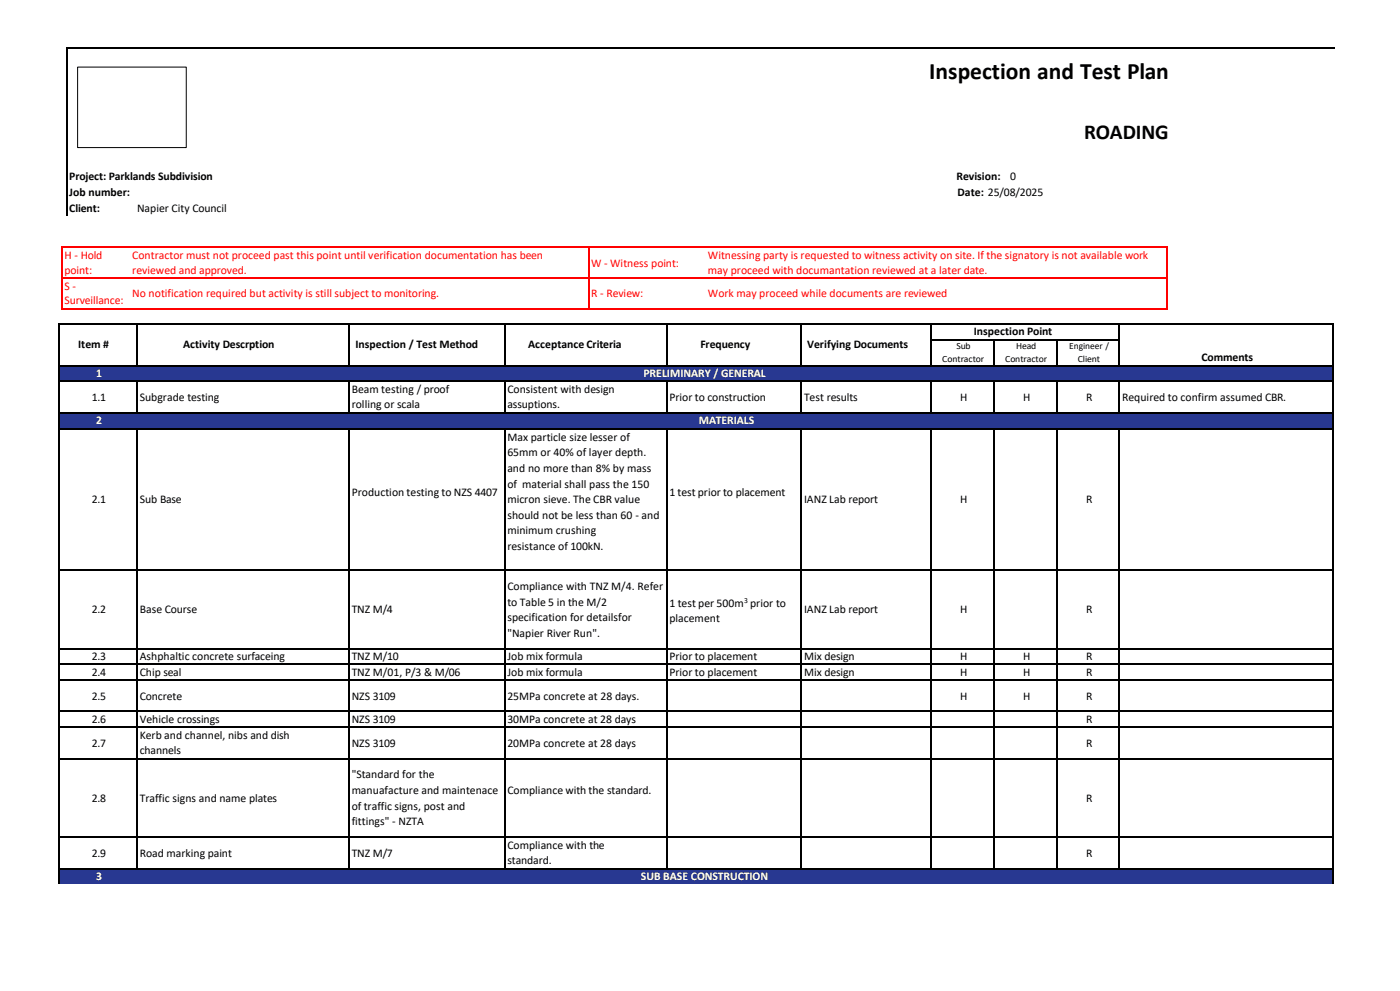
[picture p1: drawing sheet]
<svg xmlns="http://www.w3.org/2000/svg" width="420mm" height="297mm" viewBox="0 0 420 297" stroke-linecap="round" stroke-linejoin="round" font-family="sans-serif">
<defs><g id="words">
<text font-size="7.1" x="278.8" y="23.7">Inspection and Test Plan</text>
<text font-size="6.3" x="325.2" y="41.6">ROADING</text>
<g font-size="3.5">
<text x="20.8" y="54">Project: Parklands Subdivision</text>
<text x="20.8" y="58.8">Job number:</text>
<text x="286.9" y="54">Revision:</text>
<text x="287.3" y="58.8">Date: 25/08/2025</text>
<text x="303" y="54">0</text>
<text x="20.8" y="63.5">Client:</text>
<text x="41.1" y="63.5">Napier City Council</text>
<text x="292.1" y="100.5">Inspection Point</text>
<text x="23.5" y="104.4">Item #</text>
<text x="55" y="104.4">Activity Descrption</text>
<text x="106.6" y="104.4">Inspection / Test Method</text>
<text x="158.5" y="104.4">Acceptance Criteria</text>
<text x="210.1" y="104.4">Frequency</text>
<text x="242.1" y="104.4">Verifying Documents</text>
<text x="360.4" y="108.3">Comments</text>
<text x="105.5" y="117.9">Beam testing / proof</text>
<text x="152.2" y="117.9">Consistent with design</text>
<text x="27.6" y="120.2">1.1</text>
<text x="41.9" y="120.3">Subgrade testing</text>
<text x="105.5" y="122.4">rolling or scala</text>
<text x="152.2" y="122.4">assuptions.</text>
<text x="200.8" y="120.2">Prior to construction</text>
<text x="241.2" y="120.2">Test results</text>
<text x="288.1" y="120.2">H</text>
<text x="307" y="120.2">H</text>
<text x="325.9" y="120.2">R</text>
<text x="336.6" y="120.2">Required to confirm assumed CBR.</text>
<text x="152.2" y="132.1">Max particle size lesser of</text>
<text x="152.2" y="136.8">65mm or 40% of layer depth.</text>
<text x="152.2" y="141.5">and no more than 8% by mass</text>
<text x="105.5" y="148.6">Production testing to NZS 4407</text>
<text x="152.2" y="146.2">of material shall pass the 150</text>
<text x="200.8" y="148.6">1 test prior to placement</text>
<text x="27.6" y="150.9">2.1</text>
<text x="41.9" y="150.9">Sub Base</text>
<text x="152.2" y="150.8">micron sieve. The CBR value</text>
<text x="152.2" y="155.5">should not be less than 60 - and</text>
<text x="241.2" y="150.9">IANZ Lab report</text>
<text x="288.1" y="150.9">H</text>
<text x="325.9" y="150.9">R</text>
<text x="152.2" y="160.2">minimum crushing</text>
<text x="152.2" y="164.8">resistance of 100kN.</text>
<text x="152.2" y="176.9">Compliance with TNZ M/4. Refer</text>
<text x="27.6" y="183.9">2.2</text>
<text x="41.9" y="183.9">Base Course</text>
<text x="105.5" y="183.9">TNZ M/4</text>
<text x="152.2" y="181.6">to Table 5 in the M/2</text>
<text x="200.8" y="181.9">1 test per 500m prior to</text>
<text x="241.2" y="183.9">IANZ Lab report</text>
<text x="288.1" y="183.9">H</text>
<text x="325.9" y="183.9">R</text>
<text x="152.2" y="186.2">specification for detailsfor</text>
<text x="152.2" y="190.9">&quot;Napier River Run&quot;.</text>
<text x="200.8" y="186.6">placement</text>
<text x="27.6" y="197.8">2.3</text>
<text x="41.9" y="197.8">Ashphaltic concrete surfaceing</text>
<text x="105.5" y="197.8">TNZ M/10</text>
<text x="152.2" y="197.8">Job mix formula</text>
<text x="200.8" y="197.8">Prior to placement</text>
<text x="241.2" y="197.8">Mix design</text>
<text x="288.1" y="197.8">H</text>
<text x="307" y="197.8">H</text>
<text x="325.9" y="197.8">R</text>
<text x="27.6" y="202.5">2.4</text>
<text x="41.9" y="202.5">Chip seal</text>
<text x="105.5" y="202.5">TNZ M/01, P/3 &amp; M/06</text>
<text x="152.2" y="202.5">Job mix formula</text>
<text x="200.8" y="202.5">Prior to placement</text>
<text x="241.2" y="202.5">Mix design</text>
<text x="288.1" y="202.5">H</text>
<text x="307" y="202.5">H</text>
<text x="325.9" y="202.5">R</text>
<text x="27.6" y="209.7">2.5</text>
<text x="41.9" y="209.7">Concrete</text>
<text x="105.5" y="209.7">NZS 3109</text>
<text x="152.2" y="209.8">25MPa concrete at 28 days.</text>
<text x="288.1" y="209.7">H</text>
<text x="307" y="209.7">H</text>
<text x="325.9" y="209.7">R</text>
<text x="27.6" y="216.6">2.6</text>
<text x="41.9" y="216.6">Vehicle crossings</text>
<text x="41.9" y="221.6">Kerb and channel, nibs and dish</text>
<text x="105.5" y="216.6">NZS 3109</text>
<text x="152.2" y="216.6">30MPa concrete at 28 days</text>
<text x="325.9" y="216.6">R</text>
<text x="27.6" y="223.9">2.7</text>
<text x="41.9" y="226.1">channels</text>
<text x="105.5" y="223.9">NZS 3109</text>
<text x="152.2" y="223.9">20MPa concrete at 28 days</text>
<text x="325.9" y="223.9">R</text>
<text x="105.5" y="233.3">&quot;Standard for the</text>
<text x="105.5" y="238.1">manuafacture and maintenace</text>
<text x="152.2" y="238.1">Compliance with the standard.</text>
<text x="27.6" y="240.4">2.8</text>
<text x="41.9" y="240.4">Traffic signs and name plates</text>
<text x="105.5" y="242.7">of traffic signs, post and</text>
<text x="325.9" y="240.4">R</text>
<text x="105.5" y="247.4">fittings&quot; - NZTA</text>
<text x="27.6" y="256.9">2.9</text>
<text x="41.9" y="256.9">Road marking paint</text>
<text x="105.5" y="256.9">TNZ M/7</text>
<text x="152.2" y="254.6">Compliance with the</text>
<text x="325.9" y="256.9">R</text>
<text x="152.2" y="259.1">standard.</text>
</g>
<g font-size="3.5" fill="#f00">
<text x="19.3" y="77.6">H - Hold</text>
<text x="39.7" y="77.6">Contractor must not proceed past this point until verification documentation has been</text>
<text x="212.4" y="77.6">Witnessing party is requested to witness activity on site. If the signatory is not available work</text>
<text x="19.3" y="82.1">point:</text>
<text x="39.7" y="82.1">reviewed and approved.</text>
<text x="177.4" y="79.9">W - Witness point:</text>
<text x="212.4" y="82.1">may proceed with documantation reviewed at a later date.</text>
<text x="19.3" y="87">S -</text>
<text x="39.7" y="89">No notification required but activity is still subject to monitoring.</text>
<text x="177.4" y="89.2">R - Review:</text>
<text x="212.4" y="89">Work may proceed while documents are reviewed</text>
<text x="19.3" y="91.2">Surveillance:</text>
</g>
<g font-size="3.5" fill="#fff">
<text x="28.9" y="113">1</text>
<text x="193" y="113">PRELIMINARY / GENERAL</text>
<text x="28.9" y="127.1">2</text>
<text x="209.7" y="127.1">MATERIALS</text>
<text x="28.9" y="263.9">3</text>
<text x="192.3" y="263.9">SUB BASE CONSTRUCTION</text>
</g>
<g font-size="2.8">
<text x="286.9" y="104.8">Sub</text>
<text x="304.8" y="104.8">Head</text>
<text x="320.7" y="104.8">Engineer /</text>
<text x="282.7" y="108.5">Contractor</text>
<text x="301.5" y="108.5">Contractor</text>
<text x="323.3" y="108.5">Client</text>
</g>
<text font-size="2.3" x="223.2" y="180.7">3</text>
</g></defs>
<g fill="#000">
<path d="M19.8 14.1h.4v.4h-.4z" fill-rule="evenodd"/>
<path d="M19.8 14.1h.4v.4h-.4z" fill-rule="evenodd"/>
</g>
<path d="M20 14.5v50.2M20.2 14.3h380.2" fill="none" stroke="#000" stroke-width=".34"/>
<path d="M23.3 20.1h32.6v24.1h-32.6z" fill-rule="evenodd" fill="#fff"/>
<path d="M23.3 20.1h32.6v24.1h-32.6z" fill="none" stroke="#000" stroke-width=".3"/>
<g fill="#f00">
<path d="M18.4 73.8h.3v.4h-.3z" fill-rule="evenodd"/>
<path d="M18.4 73.8h.3v.4h-.3z" fill-rule="evenodd"/>
</g>
<path d="M18.7 74h19.8" fill="none" stroke="#f00" stroke-width=".34"/>
<path d="M38.5 73.8h.3v.4h-.3z" fill-rule="evenodd" fill="#f00"/>
<path d="M38.8 74h137.7" fill="none" stroke="#f00" stroke-width=".34"/>
<path d="M176.5 73.8h.3v.4h-.3z" fill-rule="evenodd" fill="#f00"/>
<path d="M176.8 74h31.3" fill="none" stroke="#f00" stroke-width=".34"/>
<path d="M208.1 73.8h.4v.4h-.4z" fill-rule="evenodd" fill="#f00"/>
<path d="M208.5 74h141.4" fill="none" stroke="#f00" stroke-width=".34"/>
<g fill="#f00">
<path d="M349.9 73.8h.4v.4h-.4z" fill-rule="evenodd"/>
<path d="M349.9 73.8h.4v.4h-.4z" fill-rule="evenodd"/>
</g>
<path d="M18.5 74.2v9.1M176.6 74.2v9.1M350.1 74.2v9.1" fill="none" stroke="#f00" stroke-width=".34"/>
<path d="M18.4 83.3h.3v.3h-.3z" fill-rule="evenodd" fill="#f00"/>
<path d="M18.7 83.4h19.8" fill="none" stroke="#f00" stroke-width=".34"/>
<path d="M38.5 83.3h.3v.3h-.3z" fill-rule="evenodd" fill="#f00"/>
<path d="M38.8 83.4h137.7" fill="none" stroke="#f00" stroke-width=".34"/>
<path d="M176.5 83.3h.3v.3h-.3z" fill-rule="evenodd" fill="#f00"/>
<path d="M176.8 83.4h31.3" fill="none" stroke="#f00" stroke-width=".34"/>
<path d="M208.1 83.3h.4v.3h-.4z" fill-rule="evenodd" fill="#f00"/>
<path d="M208.5 83.4h141.4" fill="none" stroke="#f00" stroke-width=".34"/>
<path d="M349.9 83.3h.4v.3h-.4z" fill-rule="evenodd" fill="#f00"/>
<path d="M18.5 83.6v8.7" fill="none" stroke="#f00" stroke-width=".34"/>
<g fill="#f00">
<path d="M18.4 92.3h.3v.4h-.3z" fill-rule="evenodd"/>
<path d="M18.4 92.3h.3v.4h-.3z" fill-rule="evenodd"/>
</g>
<path d="M18.7 92.5h19.8" fill="none" stroke="#f00" stroke-width=".34"/>
<path d="M38.2 92.3h.4v.4h-.4z" fill-rule="evenodd" fill="#f00"/>
<path d="M38.6 92.5h137.9M176.6 83.6v8.7" fill="none" stroke="#f00" stroke-width=".34"/>
<path d="M176.5 92.3h.3v.4h-.3z" fill-rule="evenodd" fill="#f00"/>
<path d="M176.8 92.5h31.3" fill="none" stroke="#f00" stroke-width=".34"/>
<path d="M207.9 92.3h.3v.4h-.3z" fill-rule="evenodd" fill="#f00"/>
<path d="M208.2 92.5h141.7M350.1 83.6v8.7" fill="none" stroke="#f00" stroke-width=".34"/>
<g fill="#f00">
<path d="M349.9 92.3h.4v.4h-.4z" fill-rule="evenodd"/>
<path d="M349.9 92.3h.4v.4h-.4z" fill-rule="evenodd"/>
</g>
<g fill="#000">
<path d="M17.5 97h.3v.3h-.3z" fill-rule="evenodd"/>
<path d="M17.5 97h.3v.3h-.3z" fill-rule="evenodd"/>
<path d="M40.9 97h.4v.3h-.4z" fill-rule="evenodd"/>
<path d="M104.5 97h.4v.3h-.4z" fill-rule="evenodd"/>
<path d="M151.2 97h.4v.3h-.4z" fill-rule="evenodd"/>
<path d="M199.9 97h.3v.3h-.3z" fill-rule="evenodd"/>
<path d="M240.2 97h.4v.3h-.4z" fill-rule="evenodd"/>
<path d="M279.2 97h.4v.3h-.4z" fill-rule="evenodd"/>
<path d="M335.6 97h.4v.3h-.4z" fill-rule="evenodd"/>
<path d="M399.7 97h.3v.3h-.3z" fill-rule="evenodd"/>
<path d="M399.7 97h.3v.3h-.3z" fill-rule="evenodd"/>
<path d="M17.5 101.6h.3v.4h-.3z" fill-rule="evenodd"/>
<path d="M40.9 101.6h.4v.4h-.4z" fill-rule="evenodd"/>
<path d="M104.5 101.6h.4v.4h-.4z" fill-rule="evenodd"/>
<path d="M151.2 101.6h.4v.4h-.4z" fill-rule="evenodd"/>
<path d="M199.9 101.6h.3v.4h-.3z" fill-rule="evenodd"/>
<path d="M240.2 101.6h.4v.4h-.4z" fill-rule="evenodd"/>
<path d="M279.2 101.6h.4v.4h-.4z" fill-rule="evenodd"/>
<path d="M298 101.6h.4v.4h-.4z" fill-rule="evenodd"/>
<path d="M316.8 101.6h.4v.4h-.4z" fill-rule="evenodd"/>
<path d="M335.6 101.6h.4v.4h-.4z" fill-rule="evenodd"/>
<path d="M399.7 101.6h.3v.4h-.3z" fill-rule="evenodd"/>
</g>
<g fill="none" stroke="#000" stroke-width=".34">
<path d="M17.7 97.3v4.3M17.8 97.1h23.1M41.1 97.3v4.3M41.3 97.1h63.2M104.7 97.3v4.3M104.9 97.1h46.3M151.4 97.3v4.3M151.6 97.1h48.3M200 97.3v4.3M200.2 97.1h40M240.4 97.3v4.3M240.6 97.1h38.6"/>
<path d="M279.4 97.3v4.3M279.6 97.1h56M335.8 97.3v4.3M336 97.1h63.7M399.8 97.3v4.3M17.7 102v7.4M41.1 102v7.4M104.7 102v7.4M151.4 102v7.4M200 102v7.4M240.4 102v7.4M279.4 102v7.4"/>
<path d="M279.6 101.8h18.4M298.2 102v7.4M298.4 101.8h18.4M317 102v7.4M317.2 101.8h18.4M335.8 102v7.4M399.8 102v7.4"/>
</g>
<g fill="#283891">
<path d="M17.9 109.8h23.3v4.3h-23.3z" fill-rule="evenodd"/>
<path d="M17.9 109.8h23.3v4h-23.3z" fill-rule="evenodd"/>
<path d="M41.2 109.8h63.5v4.3h-63.5z" fill-rule="evenodd"/>
<path d="M41.2 109.8h63.5v3.2h-63.5z" fill-rule="evenodd"/>
<path d="M104.7 109.8h46.7v4.3h-46.7z" fill-rule="evenodd"/>
<path d="M104.7 109.8h46.7v3.2h-46.7z" fill-rule="evenodd"/>
<path d="M151.4 109.8h128v4.3h-128z" fill-rule="evenodd"/>
<path d="M151.4 109.8h128v4h-128z" fill-rule="evenodd"/>
<path d="M279.4 109.8h18.8v4.3h-18.8z" fill-rule="evenodd"/>
<path d="M279.4 109.8h18.8v3.2h-18.8z" fill-rule="evenodd"/>
<path d="M298.2 109.8h18.8v4.3h-18.8z" fill-rule="evenodd"/>
<path d="M298.2 109.8h18.8v3.2h-18.8z" fill-rule="evenodd"/>
<path d="M317 109.8h18.8v4.3h-18.8z" fill-rule="evenodd"/>
<path d="M317 109.8h18.8v3.2h-18.8z" fill-rule="evenodd"/>
<path d="M335.8 109.8h63.9v4.3h-63.9z" fill-rule="evenodd"/>
<path d="M335.8 109.8h63.9v3.2h-63.9z" fill-rule="evenodd"/>
</g>
<g fill="#000">
<path d="M17.5 109.4h.3v.4h-.3z" fill-rule="evenodd"/>
<path d="M17.5 114.1h.3v.4h-.3z" fill-rule="evenodd"/>
<path d="M40.9 109.4h.4v.4h-.4z" fill-rule="evenodd"/>
<path d="M40.9 114.1h.4v.4h-.4z" fill-rule="evenodd"/>
<path d="M41.3 109.4h.3v.4h-.3z" fill-rule="evenodd"/>
<path d="M41.3 114.1h.3v.4h-.3z" fill-rule="evenodd"/>
<path d="M104.5 109.4h.4v.4h-.4z" fill-rule="evenodd"/>
<path d="M104.5 114.1h.4v.4h-.4z" fill-rule="evenodd"/>
<path d="M104.9 109.4h.3v.4h-.3z" fill-rule="evenodd"/>
<path d="M104.9 114.1h.3v.4h-.3z" fill-rule="evenodd"/>
<path d="M151.2 109.4h.4v.4h-.4z" fill-rule="evenodd"/>
<path d="M151.2 114.1h.4v.4h-.4z" fill-rule="evenodd"/>
<path d="M151.6 109.4h.3v.4h-.3z" fill-rule="evenodd"/>
<path d="M151.6 114.1h.3v.4h-.3z" fill-rule="evenodd"/>
<path d="M199.9 109.4h.3v.4h-.3z" fill-rule="evenodd"/>
<path d="M199.9 114.1h.3v.4h-.3z" fill-rule="evenodd"/>
<path d="M240.2 109.4h.4v.4h-.4z" fill-rule="evenodd"/>
<path d="M240.2 114.1h.4v.4h-.4z" fill-rule="evenodd"/>
<path d="M279.2 109.4h.4v.4h-.4z" fill-rule="evenodd"/>
<path d="M279.2 114.1h.4v.4h-.4z" fill-rule="evenodd"/>
<path d="M279.6 109.4h.3v.4h-.3z" fill-rule="evenodd"/>
<path d="M279.6 114.1h.3v.4h-.3z" fill-rule="evenodd"/>
<path d="M298 109.4h.4v.4h-.4z" fill-rule="evenodd"/>
<path d="M298 114.1h.4v.4h-.4z" fill-rule="evenodd"/>
<path d="M298.4 109.4h.3v.4h-.3z" fill-rule="evenodd"/>
<path d="M298.4 114.1h.3v.4h-.3z" fill-rule="evenodd"/>
<path d="M316.8 109.4h.4v.4h-.4z" fill-rule="evenodd"/>
<path d="M316.8 114.1h.4v.4h-.4z" fill-rule="evenodd"/>
<path d="M317.2 109.4h.3v.4h-.3z" fill-rule="evenodd"/>
<path d="M317.2 114.1h.3v.4h-.3z" fill-rule="evenodd"/>
<path d="M335.6 109.4h.4v.4h-.4z" fill-rule="evenodd"/>
<path d="M335.6 114.1h.4v.4h-.4z" fill-rule="evenodd"/>
<path d="M336 109.4h.3v.4h-.3z" fill-rule="evenodd"/>
<path d="M336 114.1h.3v.4h-.3z" fill-rule="evenodd"/>
<path d="M399.7 109.4h.3v.4h-.3z" fill-rule="evenodd"/>
<path d="M399.7 114.1h.3v.4h-.3z" fill-rule="evenodd"/>
</g>
<g fill="none" stroke="#000" stroke-width=".34">
<path d="M17.7 109.8v4.3M17.7 114.5v9.1M17.8 109.6h23.1M17.8 114.3h23.1M41.1 114.5v9.1M41.6 109.6h62.9M41.6 114.3h62.9M104.7 114.5v9.1M105.2 109.6h46M105.2 114.3h46M151.4 114.5v9.1M151.9 109.6h48"/>
<path d="M151.9 114.3h48M200 114.5v9.1M200.2 109.6h40M200.2 114.3h40M240.4 114.5v9.1M240.6 109.6h38.6M240.6 114.3h38.6M279.4 114.5v9.1M279.9 109.6h18.1M279.9 114.3h18.1M298.2 114.5v9.1M298.7 109.6h18.1"/>
<path d="M298.7 114.3h18.1M317 114.5v9.1M317.5 109.6h18.1M317.5 114.3h18.1M335.8 114.5v9.1M336.3 109.6h63.4M336.3 114.3h63.4M399.8 109.8v4.3M399.8 114.5v9.1"/>
</g>
<g fill="#283891">
<path d="M17.9 123.9h23.3v4.4h-23.3z" fill-rule="evenodd"/>
<path d="M17.9 123.9h23.3v4h-23.3z" fill-rule="evenodd"/>
<path d="M41.2 123.9h63.5v4.4h-63.5z" fill-rule="evenodd"/>
<path d="M41.2 123.9h63.5v3.3h-63.5z" fill-rule="evenodd"/>
<path d="M104.7 123.9h46.7v4.4h-46.7z" fill-rule="evenodd"/>
<path d="M104.7 123.9h46.7v3.3h-46.7z" fill-rule="evenodd"/>
<path d="M151.4 123.9h48.6v4.4h-48.6z" fill-rule="evenodd"/>
<path d="M151.4 123.9h48.6v3.3h-48.6z" fill-rule="evenodd"/>
<path d="M200 123.9h40.4v4.4h-40.4z" fill-rule="evenodd"/>
<path d="M200 123.9h40.4v4h-40.4z" fill-rule="evenodd"/>
<path d="M240.4 123.9h39v4.4h-39z" fill-rule="evenodd"/>
<path d="M240.4 123.9h39v3.3h-39z" fill-rule="evenodd"/>
<path d="M279.4 123.9h18.8v4.4h-18.8z" fill-rule="evenodd"/>
<path d="M279.4 123.9h18.8v3.3h-18.8z" fill-rule="evenodd"/>
<path d="M298.2 123.9h18.8v4.4h-18.8z" fill-rule="evenodd"/>
<path d="M298.2 123.9h18.8v3.3h-18.8z" fill-rule="evenodd"/>
<path d="M317 123.9h18.8v4.4h-18.8z" fill-rule="evenodd"/>
<path d="M317 123.9h18.8v3.3h-18.8z" fill-rule="evenodd"/>
<path d="M335.8 123.9h63.9v4.4h-63.9z" fill-rule="evenodd"/>
<path d="M335.8 123.9h63.9v3.3h-63.9z" fill-rule="evenodd"/>
</g>
<g fill="#000">
<path d="M17.5 123.6h.3v.3h-.3z" fill-rule="evenodd"/>
<path d="M17.5 128.3h.3v.3h-.3z" fill-rule="evenodd"/>
<path d="M40.9 123.6h.4v.3h-.4z" fill-rule="evenodd"/>
<path d="M40.9 128.3h.4v.3h-.4z" fill-rule="evenodd"/>
<path d="M41.3 123.6h.3v.3h-.3z" fill-rule="evenodd"/>
<path d="M41.3 128.3h.3v.3h-.3z" fill-rule="evenodd"/>
<path d="M104.5 123.6h.4v.3h-.4z" fill-rule="evenodd"/>
<path d="M104.5 128.3h.4v.3h-.4z" fill-rule="evenodd"/>
<path d="M104.9 123.6h.3v.3h-.3z" fill-rule="evenodd"/>
<path d="M104.9 128.3h.3v.3h-.3z" fill-rule="evenodd"/>
<path d="M151.2 123.6h.4v.3h-.4z" fill-rule="evenodd"/>
<path d="M151.2 128.3h.4v.3h-.4z" fill-rule="evenodd"/>
<path d="M151.6 123.6h.3v.3h-.3z" fill-rule="evenodd"/>
<path d="M151.6 128.3h.3v.3h-.3z" fill-rule="evenodd"/>
<path d="M199.9 123.6h.3v.3h-.3z" fill-rule="evenodd"/>
<path d="M199.9 128.3h.3v.3h-.3z" fill-rule="evenodd"/>
<path d="M200.2 123.6h.4v.3h-.4z" fill-rule="evenodd"/>
<path d="M200.2 128.3h.4v.3h-.4z" fill-rule="evenodd"/>
<path d="M240.2 123.6h.4v.3h-.4z" fill-rule="evenodd"/>
<path d="M240.2 128.3h.4v.3h-.4z" fill-rule="evenodd"/>
<path d="M240.6 123.6h.3v.3h-.3z" fill-rule="evenodd"/>
<path d="M240.6 128.3h.3v.3h-.3z" fill-rule="evenodd"/>
<path d="M279.2 123.6h.4v.3h-.4z" fill-rule="evenodd"/>
<path d="M279.2 128.3h.4v.3h-.4z" fill-rule="evenodd"/>
<path d="M279.6 123.6h.3v.3h-.3z" fill-rule="evenodd"/>
<path d="M279.6 128.3h.3v.3h-.3z" fill-rule="evenodd"/>
<path d="M298 123.6h.4v.3h-.4z" fill-rule="evenodd"/>
<path d="M298 128.3h.4v.3h-.4z" fill-rule="evenodd"/>
<path d="M298.4 123.6h.3v.3h-.3z" fill-rule="evenodd"/>
<path d="M298.4 128.3h.3v.3h-.3z" fill-rule="evenodd"/>
<path d="M316.8 123.6h.4v.3h-.4z" fill-rule="evenodd"/>
<path d="M316.8 128.3h.4v.3h-.4z" fill-rule="evenodd"/>
<path d="M317.2 123.6h.3v.3h-.3z" fill-rule="evenodd"/>
<path d="M317.2 128.3h.3v.3h-.3z" fill-rule="evenodd"/>
<path d="M335.6 123.6h.4v.3h-.4z" fill-rule="evenodd"/>
<path d="M335.6 128.3h.4v.3h-.4z" fill-rule="evenodd"/>
<path d="M336 123.6h.3v.3h-.3z" fill-rule="evenodd"/>
<path d="M336 128.3h.3v.3h-.3z" fill-rule="evenodd"/>
<path d="M399.7 123.6h.3v.3h-.3z" fill-rule="evenodd"/>
<path d="M399.7 128.3h.3v.3h-.3z" fill-rule="evenodd"/>
<path d="M17.5 170.7h.3v.4h-.3z" fill-rule="evenodd"/>
<path d="M40.9 170.7h.4v.4h-.4z" fill-rule="evenodd"/>
<path d="M104.5 170.7h.4v.4h-.4z" fill-rule="evenodd"/>
<path d="M151.2 170.7h.4v.4h-.4z" fill-rule="evenodd"/>
<path d="M199.9 170.7h.3v.4h-.3z" fill-rule="evenodd"/>
<path d="M240.2 170.7h.4v.4h-.4z" fill-rule="evenodd"/>
<path d="M279.2 170.7h.4v.4h-.4z" fill-rule="evenodd"/>
<path d="M298 170.7h.4v.4h-.4z" fill-rule="evenodd"/>
<path d="M316.8 170.7h.4v.4h-.4z" fill-rule="evenodd"/>
<path d="M335.6 170.7h.4v.4h-.4z" fill-rule="evenodd"/>
<path d="M399.7 170.7h.3v.4h-.3z" fill-rule="evenodd"/>
<path d="M17.5 194.3h.3v.3h-.3z" fill-rule="evenodd"/>
<path d="M17.5 199h.3v.3h-.3z" fill-rule="evenodd"/>
<path d="M40.9 194.3h.4v.3h-.4z" fill-rule="evenodd"/>
<path d="M40.9 199h.4v.3h-.4z" fill-rule="evenodd"/>
<path d="M104.5 194.3h.4v.3h-.4z" fill-rule="evenodd"/>
<path d="M104.5 199h.4v.3h-.4z" fill-rule="evenodd"/>
<path d="M151.2 194.3h.4v.3h-.4z" fill-rule="evenodd"/>
<path d="M151.2 199h.4v.3h-.4z" fill-rule="evenodd"/>
<path d="M199.9 194.3h.3v.3h-.3z" fill-rule="evenodd"/>
<path d="M199.9 199h.3v.3h-.3z" fill-rule="evenodd"/>
<path d="M240.2 194.3h.4v.3h-.4z" fill-rule="evenodd"/>
<path d="M240.2 199h.4v.3h-.4z" fill-rule="evenodd"/>
<path d="M279.2 194.3h.4v.3h-.4z" fill-rule="evenodd"/>
<path d="M279.2 199h.4v.3h-.4z" fill-rule="evenodd"/>
<path d="M298 194.3h.4v.3h-.4z" fill-rule="evenodd"/>
<path d="M298 199h.4v.3h-.4z" fill-rule="evenodd"/>
<path d="M316.8 194.3h.4v.3h-.4z" fill-rule="evenodd"/>
<path d="M316.8 199h.4v.3h-.4z" fill-rule="evenodd"/>
<path d="M335.6 194.3h.4v.3h-.4z" fill-rule="evenodd"/>
<path d="M335.6 199h.4v.3h-.4z" fill-rule="evenodd"/>
<path d="M399.7 194.3h.3v.3h-.3z" fill-rule="evenodd"/>
<path d="M399.7 199h.3v.3h-.3z" fill-rule="evenodd"/>
<path d="M17.5 203.6h.3v.4h-.3z" fill-rule="evenodd"/>
<path d="M17.5 213.1h.3v.3h-.3z" fill-rule="evenodd"/>
<path d="M17.5 217.8h.3v.3h-.3z" fill-rule="evenodd"/>
<path d="M40.9 203.6h.4v.4h-.4z" fill-rule="evenodd"/>
<path d="M40.9 213.1h.4v.3h-.4z" fill-rule="evenodd"/>
<path d="M40.9 217.8h.4v.3h-.4z" fill-rule="evenodd"/>
<path d="M104.5 203.6h.4v.4h-.4z" fill-rule="evenodd"/>
<path d="M104.5 213.1h.4v.3h-.4z" fill-rule="evenodd"/>
<path d="M104.5 217.8h.4v.3h-.4z" fill-rule="evenodd"/>
<path d="M151.2 203.6h.4v.4h-.4z" fill-rule="evenodd"/>
<path d="M151.2 213.1h.4v.3h-.4z" fill-rule="evenodd"/>
<path d="M151.2 217.8h.4v.3h-.4z" fill-rule="evenodd"/>
<path d="M199.9 203.6h.3v.4h-.3z" fill-rule="evenodd"/>
<path d="M199.9 213.1h.3v.3h-.3z" fill-rule="evenodd"/>
<path d="M199.9 217.8h.3v.3h-.3z" fill-rule="evenodd"/>
<path d="M240.2 203.6h.4v.4h-.4z" fill-rule="evenodd"/>
<path d="M240.2 213.1h.4v.3h-.4z" fill-rule="evenodd"/>
<path d="M240.2 217.8h.4v.3h-.4z" fill-rule="evenodd"/>
<path d="M279.2 203.6h.4v.4h-.4z" fill-rule="evenodd"/>
<path d="M279.2 213.1h.4v.3h-.4z" fill-rule="evenodd"/>
<path d="M279.2 217.8h.4v.3h-.4z" fill-rule="evenodd"/>
<path d="M298 203.6h.4v.4h-.4z" fill-rule="evenodd"/>
<path d="M298 213.1h.4v.3h-.4z" fill-rule="evenodd"/>
<path d="M298 217.8h.4v.3h-.4z" fill-rule="evenodd"/>
<path d="M316.8 203.6h.4v.4h-.4z" fill-rule="evenodd"/>
<path d="M316.8 213.1h.4v.3h-.4z" fill-rule="evenodd"/>
<path d="M316.8 217.8h.4v.3h-.4z" fill-rule="evenodd"/>
<path d="M335.6 203.6h.4v.4h-.4z" fill-rule="evenodd"/>
<path d="M335.6 213.1h.4v.3h-.4z" fill-rule="evenodd"/>
<path d="M335.6 217.8h.4v.3h-.4z" fill-rule="evenodd"/>
<path d="M399.7 203.6h.3v.4h-.3z" fill-rule="evenodd"/>
<path d="M399.7 213.1h.3v.3h-.3z" fill-rule="evenodd"/>
<path d="M399.7 217.8h.3v.3h-.3z" fill-rule="evenodd"/>
<path d="M17.5 227.2h.3v.4h-.3z" fill-rule="evenodd"/>
<path d="M40.9 227.2h.4v.4h-.4z" fill-rule="evenodd"/>
<path d="M104.5 227.2h.4v.4h-.4z" fill-rule="evenodd"/>
<path d="M151.2 227.2h.4v.4h-.4z" fill-rule="evenodd"/>
<path d="M199.9 227.2h.3v.4h-.3z" fill-rule="evenodd"/>
<path d="M240.2 227.2h.4v.4h-.4z" fill-rule="evenodd"/>
<path d="M279.2 227.2h.4v.4h-.4z" fill-rule="evenodd"/>
<path d="M298 227.2h.4v.4h-.4z" fill-rule="evenodd"/>
<path d="M316.8 227.2h.4v.4h-.4z" fill-rule="evenodd"/>
<path d="M335.6 227.2h.4v.4h-.4z" fill-rule="evenodd"/>
<path d="M399.7 227.2h.3v.4h-.3z" fill-rule="evenodd"/>
<path d="M17.5 250.8h.3v.4h-.3z" fill-rule="evenodd"/>
<path d="M40.9 250.8h.4v.4h-.4z" fill-rule="evenodd"/>
<path d="M104.5 250.8h.4v.4h-.4z" fill-rule="evenodd"/>
<path d="M151.2 250.8h.4v.4h-.4z" fill-rule="evenodd"/>
<path d="M199.9 250.8h.3v.4h-.3z" fill-rule="evenodd"/>
<path d="M240.2 250.8h.4v.4h-.4z" fill-rule="evenodd"/>
<path d="M279.2 250.8h.4v.4h-.4z" fill-rule="evenodd"/>
<path d="M298 250.8h.4v.4h-.4z" fill-rule="evenodd"/>
<path d="M316.8 250.8h.4v.4h-.4z" fill-rule="evenodd"/>
<path d="M335.6 250.8h.4v.4h-.4z" fill-rule="evenodd"/>
<path d="M399.7 250.8h.3v.4h-.3z" fill-rule="evenodd"/>
</g>
<g fill="none" stroke="#000" stroke-width=".34">
<path d="M17.7 123.9v4.4M17.7 128.6v42.1M17.8 123.8h23.1M17.8 128.5h23.1M41.1 128.6v42.1M41.6 123.8h62.9M41.6 128.5h62.9M104.7 128.6v42.1M105.2 123.8h46M105.2 128.5h46M151.4 128.6v42.1M151.9 123.8h48"/>
<path d="M151.9 128.5h48M200 128.6v42.1M200.6 123.8h39.6M200.6 128.5h39.6M240.4 128.6v42.1M240.9 123.8h38.3M240.9 128.5h38.3M279.4 128.6v42.1M279.9 123.8h18.1M279.9 128.5h18.1M298.2 128.6v42.1M298.7 123.8h18.1"/>
<path d="M298.7 128.5h18.1M317 128.6v42.1M317.5 123.8h18.1M317.5 128.5h18.1M335.8 128.6v42.1M336.3 123.8h63.4M336.3 128.5h63.4M399.8 123.9v4.4M399.8 128.6v42.1M17.7 171.1v23.2M17.8 170.9h23.1M41.1 171.1v23.2"/>
<path d="M41.3 170.9h63.2M104.7 171.1v23.2M104.9 170.9h46.3M151.4 171.1v23.2M151.6 170.9h48.3M200 171.1v23.2M200.2 170.9h40M240.4 171.1v23.2M240.6 170.9h38.6M279.4 171.1v23.2M279.6 170.9h18.4M298.2 171.1v23.2"/>
<path d="M298.4 170.9h18.4M317 171.1v23.2M317.2 170.9h18.4M335.8 171.1v23.2M336 170.9h63.7M399.8 171.1v23.2M17.7 194.6v4.4M17.7 199.3v4.3M17.8 194.5h23.1M17.8 199.2h23.1M41.1 194.6v4.4M41.1 199.3v4.3"/>
<path d="M41.3 194.5h63.2M41.3 199.2h63.2M104.7 194.6v4.4M104.7 199.3v4.3M104.9 194.5h46.3M104.9 199.2h46.3M151.4 194.6v4.4M151.4 199.3v4.3M151.6 194.5h48.3M151.6 199.2h48.3M200 194.6v4.4M200 199.3v4.3"/>
<path d="M200.2 194.5h40M200.2 199.2h40M240.4 194.6v4.4M240.4 199.3v4.3M240.6 194.5h38.6M240.6 199.2h38.6M279.4 194.6v4.4M279.4 199.3v4.3M279.6 194.5h18.4M279.6 199.2h18.4M298.2 194.6v4.4M298.2 199.3v4.3"/>
<path d="M298.4 194.5h18.4M298.4 199.2h18.4M317 194.6v4.4M317 199.3v4.3M317.2 194.5h18.4M317.2 199.2h18.4M335.8 194.6v4.4M335.8 199.3v4.3M336 194.5h63.7M336 199.2h63.7M399.8 194.6v4.4M399.8 199.3v4.3"/>
<path d="M17.7 204v9.1M17.7 213.4v4.4M17.7 218.1v9.1M17.8 203.8h23.1M17.8 213.3h23.1M17.8 218h23.1M41.1 204v9.1M41.1 213.4v4.4M41.1 218.1v9.1M41.3 203.8h63.2M41.3 213.3h63.2M41.3 218h63.2"/>
<path d="M104.7 204v9.1M104.7 213.4v4.4M104.7 218.1v9.1M104.9 203.8h46.3M104.9 213.3h46.3M104.9 218h46.3M151.4 204v9.1M151.4 213.4v4.4M151.4 218.1v9.1M151.6 203.8h48.3M151.6 213.3h48.3M151.6 218h48.3"/>
<path d="M200 204v9.1M200 213.4v4.4M200 218.1v9.1M200.2 203.8h40M200.2 213.3h40M200.2 218h40M240.4 204v9.1M240.4 213.4v4.4M240.4 218.1v9.1M240.6 203.8h38.6M240.6 213.3h38.6M240.6 218h38.6"/>
<path d="M279.4 204v9.1M279.4 213.4v4.4M279.4 218.1v9.1M279.6 203.8h18.4M279.6 213.3h18.4M279.6 218h18.4M298.2 204v9.1M298.2 213.4v4.4M298.2 218.1v9.1M298.4 203.8h18.4M298.4 213.3h18.4M298.4 218h18.4"/>
<path d="M317 204v9.1M317 213.4v4.4M317 218.1v9.1M317.2 203.8h18.4M317.2 213.3h18.4M317.2 218h18.4M335.8 204v9.1M335.8 213.4v4.4M335.8 218.1v9.1M336 203.8h63.7M336 213.3h63.7M336 218h63.7"/>
<path d="M399.8 204v9.1M399.8 213.4v4.4M399.8 218.1v9.1M17.7 227.6v23.2M17.8 227.4h23.1M41.1 227.6v23.2M41.3 227.4h63.2M104.7 227.6v23.2M104.9 227.4h46.3M151.4 227.6v23.2M151.6 227.4h48.3M200 227.6v23.2"/>
<path d="M200.2 227.4h40M240.4 227.6v23.2M240.6 227.4h38.6M279.4 227.6v23.2M279.6 227.4h18.4M298.2 227.6v23.2M298.4 227.4h18.4M317 227.6v23.2M317.2 227.4h18.4M335.8 227.6v23.2M336 227.4h63.7M399.8 227.6v23.2"/>
<path d="M17.7 251.2v9.1M17.8 251h23.1M41.1 251.2v9.1M41.3 251h63.2M104.7 251.2v9.1M104.9 251h46.3M151.4 251.2v9.1M151.6 251h48.3M200 251.2v9.1M200.2 251h40M240.4 251.2v9.1M240.6 251h38.6"/>
<path d="M279.4 251.2v9.1M279.6 251h18.4M298.2 251.2v9.1M298.4 251h18.4M317 251.2v9.1M317.2 251h18.4M335.8 251.2v9.1M336 251h63.7M399.8 251.2v9.1"/>
</g>
<g fill="#283891">
<path d="M17.9 260.6h23.3v4.4h-23.3z" fill-rule="evenodd"/>
<path d="M17.9 260.6h23.3v4.1h-23.3z" fill-rule="evenodd"/>
<path d="M41.2 260.6h63.5v4.4h-63.5z" fill-rule="evenodd"/>
<path d="M41.2 260.6h63.5v3.7h-63.5z" fill-rule="evenodd"/>
<path d="M104.7 260.6h46.7v4.4h-46.7z" fill-rule="evenodd"/>
<path d="M104.7 260.6h46.7v3.7h-46.7z" fill-rule="evenodd"/>
<path d="M151.4 260.6h128v4.4h-128z" fill-rule="evenodd"/>
<path d="M151.4 260.6h128v4.1h-128z" fill-rule="evenodd"/>
<path d="M279.4 260.6h18.8v4.4h-18.8z" fill-rule="evenodd"/>
<path d="M279.4 260.6h18.8v3.7h-18.8z" fill-rule="evenodd"/>
<path d="M298.2 260.6h18.8v4.4h-18.8z" fill-rule="evenodd"/>
<path d="M298.2 260.6h18.8v3.7h-18.8z" fill-rule="evenodd"/>
<path d="M317 260.6h18.8v4.4h-18.8z" fill-rule="evenodd"/>
<path d="M317 260.6h18.8v3.7h-18.8z" fill-rule="evenodd"/>
<path d="M335.8 260.6h63.9v4.4h-63.9z" fill-rule="evenodd"/>
<path d="M335.8 260.6h63.9v3.7h-63.9z" fill-rule="evenodd"/>
</g>
<g fill="#000">
<path d="M17.5 260.3h.3v.3h-.3z" fill-rule="evenodd"/>
<path d="M40.9 260.3h.4v.3h-.4z" fill-rule="evenodd"/>
<path d="M41.3 260.3h.3v.3h-.3z" fill-rule="evenodd"/>
<path d="M104.5 260.3h.4v.3h-.4z" fill-rule="evenodd"/>
<path d="M104.9 260.3h.3v.3h-.3z" fill-rule="evenodd"/>
<path d="M151.2 260.3h.4v.3h-.4z" fill-rule="evenodd"/>
<path d="M151.6 260.3h.3v.3h-.3z" fill-rule="evenodd"/>
<path d="M199.9 260.3h.3v.3h-.3z" fill-rule="evenodd"/>
<path d="M240.2 260.3h.4v.3h-.4z" fill-rule="evenodd"/>
<path d="M279.2 260.3h.4v.3h-.4z" fill-rule="evenodd"/>
<path d="M279.6 260.3h.3v.3h-.3z" fill-rule="evenodd"/>
<path d="M298 260.3h.4v.3h-.4z" fill-rule="evenodd"/>
<path d="M298.4 260.3h.3v.3h-.3z" fill-rule="evenodd"/>
<path d="M316.8 260.3h.4v.3h-.4z" fill-rule="evenodd"/>
<path d="M317.2 260.3h.3v.3h-.3z" fill-rule="evenodd"/>
<path d="M335.6 260.3h.4v.3h-.4z" fill-rule="evenodd"/>
<path d="M336 260.3h.3v.3h-.3z" fill-rule="evenodd"/>
<path d="M399.7 260.3h.3v.3h-.3z" fill-rule="evenodd"/>
</g>
<path d="M17.7 260.6v4.4M17.8 260.4h23.1M41.6 260.4h62.9M105.2 260.4h46M151.9 260.4h48M200.2 260.4h40M240.6 260.4h38.6M279.9 260.4h18.1M298.7 260.4h18.1M317.5 260.4h18.1M336.3 260.4h63.4M399.8 260.6v4.4" fill="none" stroke="#000" stroke-width=".34"/>
<use href="#words"/>
</svg>
